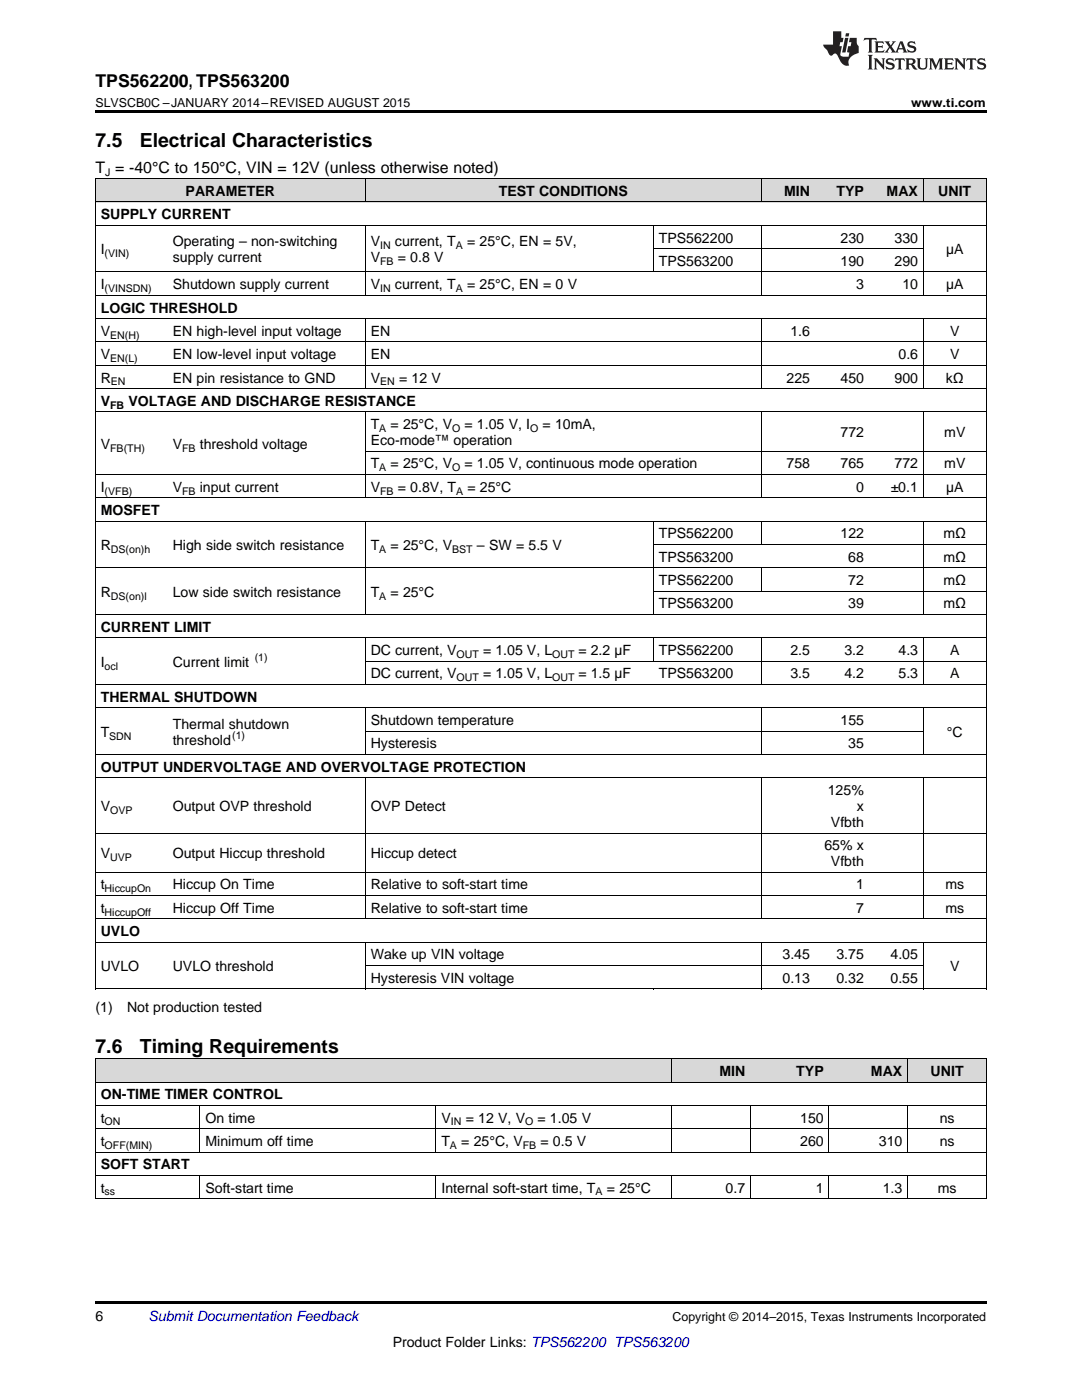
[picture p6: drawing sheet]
<svg xmlns="http://www.w3.org/2000/svg" width="216mm" height="279mm" viewBox="0 0 216 279" stroke-linecap="round" stroke-linejoin="round" font-family="sans-serif">
<defs><g id="words">
<g font-size="3.9">
<text x="19" y="29.3">7.5</text>
<text x="27.9" y="29.3">Electrical Characteristics</text>
<text x="19" y="210.1">7.6</text>
<text x="27.9" y="210.1">Timing Requirements</text>
</g>
<text font-size="3.5" x="19" y="17.3">TPS562200, TPS563200</text>
<text font-size="3.2" x="19" y="34.4">T = -40°C to 150°C, VIN = 12V (unless otherwise noted)</text>
<g font-size="2.8">
<text x="37" y="39.1">PARAMETER</text>
<text x="99.5" y="39.1">TEST CONDITIONS</text>
<text x="156.5" y="39.1">MIN</text>
<text x="166.9" y="39.1">TYP</text>
<text x="176.9" y="39.1">MAX</text>
<text x="187.2" y="39.1">UNIT</text>
<text x="20.1" y="43.7">SUPPLY CURRENT</text>
<text x="20.1" y="50.7">I</text>
<text x="34.5" y="49.1">Operating – non-switching</text>
<text x="34.5" y="52.3">supply current</text>
<text x="74" y="49.1">V</text>
<text x="74" y="52.3">V</text>
<text x="78.8" y="49.1">current, T</text>
<text x="79.4" y="52.3">= 0.8 V</text>
<text x="93.2" y="49.1">= 25°C, EN = 5V,</text>
<text x="131.4" y="48.4">TPS562200</text>
<text x="131.4" y="53.1">TPS563200</text>
<text x="167.7" y="48.4">230</text>
<text x="167.7" y="53.1">190</text>
<text x="178.5" y="48.4">330</text>
<text x="178.5" y="53.1">290</text>
<text x="188.8" y="50.7">µA</text>
<text x="20.1" y="57.7">I</text>
<text x="34.5" y="57.7">Shutdown supply current</text>
<text x="74" y="57.7">V</text>
<text x="78.8" y="57.7">current, T</text>
<text x="93.2" y="57.7">= 25°C, EN = 0 V</text>
<text x="170.8" y="57.7">3</text>
<text x="180.1" y="57.7">10</text>
<text x="188.8" y="57.7">µA</text>
<text x="20.1" y="62.4">LOGIC THRESHOLD</text>
<text x="20.1" y="67">V</text>
<text x="20.1" y="71.7">V</text>
<text x="34.5" y="67">EN high-level input voltage</text>
<text x="34.5" y="71.7">EN low-level input voltage</text>
<text x="74" y="67">EN</text>
<text x="74" y="71.7">EN</text>
<text x="157.7" y="67">1.6</text>
<text x="179.3" y="71.7">0.6</text>
<text x="189.6" y="67">V</text>
<text x="189.6" y="71.7">V</text>
<text x="20.1" y="76.3">R</text>
<text x="34.5" y="76.3">EN pin resistance to GND</text>
<text x="74" y="76.3">V</text>
<text x="79.6" y="76.3">= 12 V</text>
<text x="157" y="76.3">225</text>
<text x="167.7" y="76.3">450</text>
<text x="178.5" y="76.3">900</text>
<text x="188.7" y="76.3">kΩ</text>
<text x="20.1" y="81">V</text>
<text x="25.6" y="81">VOLTAGE AND DISCHARGE RESISTANCE</text>
<text x="20.1" y="89.6">V</text>
<text x="34.5" y="89.6">V</text>
<text x="39.9" y="89.6">threshold voltage</text>
<text x="74" y="85.7">T</text>
<text x="74" y="88.8">Eco-mode™ operation</text>
<text x="77.9" y="85.7">= 25°C, V</text>
<text x="92.7" y="85.7">= 1.05 V, I</text>
<text x="108.3" y="85.7">= 10mA,</text>
<text x="167.7" y="87.2">772</text>
<text x="188.4" y="87.2">mV</text>
<text x="74" y="93.5">T</text>
<text x="77.9" y="93.5">= 25°C, V</text>
<text x="92.7" y="93.5">= 1.05 V, continuous mode operation</text>
<text x="157" y="93.5">758</text>
<text x="167.7" y="93.5">765</text>
<text x="178.5" y="93.5">772</text>
<text x="188.4" y="93.5">mV</text>
<text x="20.1" y="98.1">I</text>
<text x="34.5" y="98.1">V</text>
<text x="39.9" y="98.1">input current</text>
<text x="74" y="98.1">V</text>
<text x="79.4" y="98.1">= 0.8V, T</text>
<text x="93.3" y="98.1">= 25°C</text>
<text x="170.8" y="98.1">0</text>
<text x="177.7" y="98.1">±0.1</text>
<text x="188.8" y="98.1">µA</text>
<text x="20.1" y="102.8">MOSFET</text>
<text x="131.4" y="107.5">TPS562200</text>
<text x="167.7" y="107.5">122</text>
<text x="188.3" y="107.5">mΩ</text>
<text x="20.1" y="109.8">R</text>
<text x="34.5" y="109.8">High side switch resistance</text>
<text x="74" y="109.8">T</text>
<text x="77.9" y="109.8">= 25°C, V</text>
<text x="95.1" y="109.8">– SW = 5.5 V</text>
<text x="131.4" y="112.1">TPS563200</text>
<text x="169.3" y="112.1">68</text>
<text x="188.3" y="112.1">mΩ</text>
<text x="20.1" y="119.1">R</text>
<text x="34.5" y="119.1">Low side switch resistance</text>
<text x="74" y="119.1">T</text>
<text x="77.9" y="119.1">= 25°C</text>
<text x="131.4" y="116.8">TPS562200</text>
<text x="169.3" y="116.8">72</text>
<text x="188.3" y="116.8">mΩ</text>
<text x="131.4" y="121.4">TPS563200</text>
<text x="169.3" y="121.4">39</text>
<text x="188.3" y="121.4">mΩ</text>
<text x="20.1" y="126.1">CURRENT LIMIT</text>
<text x="74" y="130.7">DC current, V</text>
<text x="96.4" y="130.7">= 1.05 V, L</text>
<text x="115.4" y="130.7">= 2.2 µF</text>
<text x="131.4" y="130.7">TPS562200</text>
<text x="157.7" y="130.7">2.5</text>
<text x="168.5" y="130.7">3.2</text>
<text x="179.3" y="130.7">4.3</text>
<text x="189.6" y="130.7">A</text>
<text x="20.1" y="133.1">I</text>
<text x="34.5" y="133.1">Current limit</text>
<text x="74" y="135.4">DC current, V</text>
<text x="96.4" y="135.4">= 1.05 V, L</text>
<text x="115.4" y="135.4">= 1.5 µF</text>
<text x="131.4" y="135.4">TPS563200</text>
<text x="157.7" y="135.4">3.5</text>
<text x="168.5" y="135.4">4.2</text>
<text x="179.3" y="135.4">5.3</text>
<text x="189.6" y="135.4">A</text>
<text x="20.1" y="140.1">THERMAL SHUTDOWN</text>
<text x="20.1" y="147">T</text>
<text x="34.5" y="145.5">Thermal shutdown</text>
<text x="34.5" y="148.6">threshold</text>
<text x="74" y="144.7">Shutdown temperature</text>
<text x="74" y="149.4">Hysteresis</text>
<text x="167.7" y="144.7">155</text>
<text x="169.3" y="149.4">35</text>
<text x="188.9" y="147">°C</text>
<text x="20.1" y="154">OUTPUT UNDERVOLTAGE AND OVERVOLTAGE PROTECTION</text>
<text x="20.1" y="161.9">V</text>
<text x="34.5" y="161.9">Output OVP threshold</text>
<text x="74" y="161.9">OVP Detect</text>
<text x="165.2" y="158.7">125%</text>
<text x="171" y="161.9">x</text>
<text x="165.8" y="165">Vfbth</text>
<text x="20.1" y="171.3">V</text>
<text x="34.5" y="171.3">Output Hiccup threshold</text>
<text x="74" y="171.3">Hiccup detect</text>
<text x="164.5" y="169.7">65% x</text>
<text x="165.8" y="172.9">Vfbth</text>
<text x="20.1" y="177.5">t</text>
<text x="34.5" y="177.5">Hiccup On Time</text>
<text x="74" y="177.5">Relative to soft-start time</text>
<text x="170.8" y="177.5">1</text>
<text x="188.6" y="177.5">ms</text>
<text x="20.1" y="182.2">t</text>
<text x="34.5" y="182.2">Hiccup Off Time</text>
<text x="74" y="182.2">Relative to soft-start time</text>
<text x="170.8" y="182.2">7</text>
<text x="188.6" y="182.2">ms</text>
<text x="20.1" y="186.8">UVLO</text>
<text x="74" y="191.5">Wake up VIN voltage</text>
<text x="156.1" y="191.5">3.45</text>
<text x="166.9" y="191.5">3.75</text>
<text x="177.7" y="191.5">4.05</text>
<text x="20.1" y="193.8">UVLO</text>
<text x="34.5" y="193.8">UVLO threshold</text>
<text x="74" y="196.1">Hysteresis VIN voltage</text>
<text x="156.1" y="196.1">0.13</text>
<text x="166.9" y="196.1">0.32</text>
<text x="177.7" y="196.1">0.55</text>
<text x="189.6" y="193.8">V</text>
<text x="19" y="202">(1)</text>
<text x="25.4" y="202">Not production tested</text>
<text x="143.5" y="214.7">MIN</text>
<text x="158.9" y="214.7">TYP</text>
<text x="173.8" y="214.7">MAX</text>
<text x="185.7" y="214.7">UNIT</text>
<text x="20.1" y="219.4">ON-TIME TIMER CONTROL</text>
<text x="20.1" y="224">t</text>
<text x="41" y="224">On time</text>
<text x="88.1" y="224">V</text>
<text x="92.9" y="224">= 12 V, V</text>
<text x="107.2" y="224">= 1.05 V</text>
<text x="159.7" y="224">150</text>
<text x="187.5" y="224">ns</text>
<text x="20.1" y="228.7">t</text>
<text x="20.1" y="233.4">SOFT START</text>
<text x="41" y="228.7">Minimum off time</text>
<text x="88.1" y="228.7">T</text>
<text x="92" y="228.7">= 25°C, V</text>
<text x="107.8" y="228.7">= 0.5 V</text>
<text x="159.7" y="228.7">260</text>
<text x="175.4" y="228.7">310</text>
<text x="187.5" y="228.7">ns</text>
<text x="20.1" y="238">t</text>
<text x="41" y="238">Soft-start time</text>
<text x="88.1" y="238">Internal soft-start time, T</text>
<text x="121.1" y="238">= 25°C</text>
<text x="144.8" y="238">0.7</text>
<text x="162.8" y="238">1</text>
<text x="176.1" y="238">1.3</text>
<text x="187.1" y="238">ms</text>
<text x="19" y="263.6">6</text>
<text x="78.4" y="268.9">Product Folder Links: TPS562200 TPS563200</text>
</g>
<text font-size="2.8" fill="#0000c8" x="29.6" y="263.6">Submit Documentation Feedback</text>
<g font-size="2.5">
<text x="19" y="21.4">SLVSCB0C –JANUARY 2014–REVISED AUGUST 2015</text>
<text x="181.8" y="21.4">www.ti.com</text>
<text x="134.2" y="263.6">Copyright © 2014–2015, Texas Instruments Incorporated</text>
</g>
<g font-size="2.1">
<text x="21" y="35.1">J</text>
<text x="20.9" y="51.3">(VIN)</text>
<text x="75.8" y="49.7">IN</text>
<text x="75.8" y="52.9">FB</text>
<text x="90.9" y="49.7">A</text>
<text x="20.9" y="58.3">(VINSDN)</text>
<text x="75.8" y="58.3">IN</text>
<text x="90.9" y="58.3">A</text>
<text x="22" y="67.6">EN(H)</text>
<text x="22" y="72.2">EN(L)</text>
<text x="22.1" y="76.9">EN</text>
<text x="75.8" y="76.9">EN</text>
<text x="22" y="81.6">FB</text>
<text x="75.7" y="86.2">A</text>
<text x="90.2" y="86.2">O</text>
<text x="105.8" y="86.2">O</text>
<text x="22" y="90.1">FB(TH)</text>
<text x="36.3" y="90.1">FB</text>
<text x="75.7" y="94.1">A</text>
<text x="90.2" y="94.1">O</text>
<text x="20.9" y="98.7">(VFB)</text>
<text x="36.3" y="98.7">FB</text>
<text x="75.8" y="98.7">FB</text>
<text x="91" y="98.7">A</text>
<text x="22.1" y="110.3">DS(on)h</text>
<text x="75.7" y="110.3">A</text>
<text x="90.2" y="110.3">BST</text>
<text x="22.1" y="119.7">DS(on)l</text>
<text x="75.7" y="119.7">A</text>
<text x="50.8" y="131.9">(1)</text>
<text x="91.1" y="131.3">OUT</text>
<text x="110.2" y="131.3">OUT</text>
<text x="20.9" y="133.6">ocl</text>
<text x="91.1" y="136">OUT</text>
<text x="110.2" y="136">OUT</text>
<text x="21.8" y="147.6">SDN</text>
<text x="46.3" y="147.5">(1)</text>
<text x="22" y="162.4">OVP</text>
<text x="22" y="171.8">UVP</text>
<text x="20.9" y="178.1">HiccupOn</text>
<text x="20.9" y="182.7">HiccupOff</text>
<text x="20.9" y="224.6">ON</text>
<text x="90" y="224.6">IN</text>
<text x="104.8" y="224.6">O</text>
<text x="20.9" y="229.3">OFF(MIN)</text>
<text x="89.8" y="229.3">A</text>
<text x="104.3" y="229.3">FB</text>
<text x="20.9" y="238.6">ss</text>
<text x="118.9" y="238.6">A</text>
</g>
</g></defs>
<g fill="#d8d8d8">
<path d="M19 211.3h20.9v4.7h-20.9z"/>
<path d="M39.9 211.3h47.1v4.7h-47.1z"/>
<path d="M87 211.3h47.1v4.7h-47.1z"/>
<path d="M134.1 211.3h15.7v4.7h-15.7z"/>
<path d="M149.8 211.3h15.7v4.7h-15.7z"/>
<path d="M165.5 211.3h15.7v4.7h-15.7z"/>
<path d="M181.2 211.3h15.6v4.7h-15.6z"/>
<path d="M19 35.7h14.4v4.7h-14.4z"/>
<path d="M33.4 35.7h39.5v4.7h-39.5z"/>
<path d="M72.9 35.7h57.5v4.7h-57.5z"/>
<path d="M130.4 35.7h21.5v4.7h-21.5z"/>
<path d="M151.9 35.7h10.8v4.7h-10.8z"/>
<path d="M162.7 35.7h10.8v4.7h-10.8z"/>
<path d="M173.5 35.7h10.8v4.7h-10.8z"/>
<path d="M184.3 35.7h12.5v4.7h-12.5z"/>
</g>
<g fill="#000">
<path d="M19 22h177.8v.5h-177.8zM19 197.4h.2zM72.8 197.4h.1zM130.3 197.4h.1zM151.8 197.4h.1zM184.1 197.4h.2zM196.7 197.4h.1zM19 239.3h.2zM86.9 239.3h.1zM134 239.3h.1zM149.6 239.3h.2zM165.3 239.3h.2z"/>
<path d="M181 239.3h.2zM196.7 239.3h.1zM19 259.7h177.8v.5h-177.8z"/>
</g>
<g fill="none" stroke="#000" stroke-width=".2">
<path d="M19 35.6h177.8M19.1 35.7v161.7M72.9 35.7v4.7M151.9 35.7v4.7M184.2 35.7v4.7M196.8 35.7v161.7M19 58.9h177.8M19 54.3h177.8M19 45h177.8M19 40.3h177.8M72.9 45v14M130.3 45v9.3"/>
<path d="M130.4 49.6h53.9M151.9 45v14M184.2 45v14M19 77.6h177.8M19 72.9h177.8M19 68.2h177.8M19 63.6h177.8M72.9 63.6v14M151.9 63.6v14M184.2 63.6v14M19 99.4h177.8M19 94.7h177.8"/>
<path d="M19 82.2h177.8M72.9 82.2v17.2M72.9 90h123.9M151.9 82.2v17.2M184.2 82.2v17.2M19 113.3h177.8M19 104h177.8M72.9 104v18.7M130.3 104v18.7M130.4 118h66.4M130.4 108.7h66.4M151.9 104v4.7"/>
<path d="M151.9 113.3v4.7M184.2 104v18.7M19 136.6h177.8M19 127.3h177.8M19 122.6h177.8M72.9 127.3v9.4M72.9 132h123.9M130.3 127.3v4.7M151.9 127.3v9.4M184.2 127.3v9.4M19 155.2h177.8M19 150.6h177.8"/>
<path d="M19 141.3h177.8M72.9 141.3v9.3M72.9 155.3v28.1M72.9 145.9h111.4M151.9 141.3v9.3M151.9 155.3v28.1M184.2 141.3v9.3M184.2 155.3v28.1M19 178.7h177.8M19 174.1h177.8M19 166.2h177.8M19 197.4h177.8"/>
<path d="M19 188h177.8M19 183.4h177.8M72.9 188.1v9.3M72.9 192.7h111.4M151.9 188.1v9.3M184.2 188.1v9.3M19 216h177.8M19 211.3h177.8M19.1 211.3v28M134 211.3v4.7M181.1 211.3v4.7M196.8 211.3v28"/>
<path d="M19 239.2h177.8M19 234.6h177.8M19 229.9h177.8M19 225.3h177.8M19 220.6h177.8M39.9 220.6v9.4M39.9 234.6v4.7M87 220.6v9.4M87 234.6v4.7M134 220.6v9.4M134 234.6v4.7M149.7 220.6v9.4"/>
<path d="M149.7 234.6v4.7M165.4 220.6v9.4M165.4 234.6v4.7M181.1 220.6v9.4M181.1 234.6v4.7"/>
</g>
<g fill="#231f20">
<path d="M172.5 7.6l-.1 .5 .4-.2h.6v.1v2.1l-.2 .4h.9l-.2-.4v-2.1l.1-.1h.5l.5 .2-.2-.5zM174.5 8.3l.2 .3v1.5l-.2 .4h1.8l.2-.6a1.04 1.04 0 0 1-1.3 .2v-.7h.6l.3 .2v-.6l-.3 .2h-.6v-.6l.8-.1 .4 .3-.2-.5zM176.5 8.3l.9 1.1-.9 1.1h.8l-.2-.2 .4-.7 .5 .7-.2 .2h1.5l-.2-.2 .2-.4h.9l.1 .4-.2 .2h1l-.3-.3-.7-1.9h-.5l-.9 2-.8-1 .9-1h-.8l.1 .3-.4 .5-.3-.6 .1-.2zM179.7 8.6l.4 1h-.7zM181.3 8.4a.63 .63 0 0 0-.2 .7 .63 .63 0 0 0 .6 .4l.6 .2 .1 .2a.75 .75 0 0 1-.7 .4 .75 .75 0 0 1-.6-.5l.1 .7 .1-.1a1.11 1.11 0 0 0 1.5-.6 1.13 1.13 0 0 0-1.2-.8l-.1-.4a1.04 1.04 0 0 1 1.2 .2l-.2-.5-.2 .1-.4-.2zM173.2 10.9l.2 .4v2.2l-.2 .4h1l-.3-.4v-2.2l.3-.4zM174.3 11.6l.3 .4v1.5l-.3 .4h.8l-.2-.4v-1.3l1.5 1.7v-1.9l.2-.4h-.7l.2 .4v.9l-1.1-1.3zM177 11.8a.62 .62 0 0 0-.2 .7 .62 .62 0 0 0 .6 .4l.6 .1 .1 .3a.76 .76 0 0 1-.7 .3 .76 .76 0 0 1-.7-.4l.2 .7 .1-.1a1.11 1.11 0 0 0 1.5-.6 1.13 1.13 0 0 0-1.2-.8l-.1-.4a1.04 1.04 0 0 1 1.2 .2l-.2-.6-.2 .1-.5-.1zM178.7 11.6l-.2 .6a.61 .61 0 0 1 .8-.3v1.6l-.2 .4h.9l-.2-.4v-1.6a.63 .63 0 0 1 .7 .3l-.1-.6zM180.6 11.6l.3 .4v1.5l-.3 .4h1l-.2-.2-.1-.8 .6 .2a.76 .76 0 0 0 1.2 .7l-1-1a.58 .58 0 0 0 .6-.5 .58 .58 0 0 0-.5-.6zM181.4 11.9h.1a.45 .45 0 0 1 .5 .1 .45 .45 0 0 1 .1 .5l-.8 .2zM182.9 11.6l.2 .2a2.17 2.17 0 0 0 .3 1.9 .99 .99 0 0 0 1.6-.6v-1.1l.2-.4h-.7l.2 .2a1.92 1.92 0 0 1-.2 1.8 .6 .6 0 0 1-.9-.5v-1.1l.2-.4zM185.4 11.6l.2 .4v1.5l-.2 .4h.7l-.2-.4v-1.4l.8 1.8 .8-1.8v1.4l-.2 .4h.9l-.2-.4v-1.5l.2-.4h-.8l-.6 1.5-.6-1.5zM188.4 11.6l.2 .4v1.5l-.2 .4h1.8l.1-.6a1.04 1.04 0 0 1-1.2 .1v-.6h.5l.4 .2v-.6l-.4 .2h-.5v-.7h.8l.3 .3-.1-.6zM190.5 11.6l.2 .4v1.5l-.2 .4h.7l-.2-.4v-1.3l1.5 1.7v-1.9l.2-.4h-.7l.2 .4v.9l-1.1-1.3zM192.9 11.6l-.1 .6a.61 .61 0 0 1 .7-.3l.1 1.6-.3 .4h1l-.3-.4 .1-1.6a.63 .63 0 0 1 .7 .3l-.1-.6zM195.2 11.8a.62 .62 0 0 0-.2 .7 .62 .62 0 0 0 .6 .4l.6 .1 .1 .3a.76 .76 0 0 1-.7 .3 .76 .76 0 0 1-.6-.4l.1 .7 .1-.1a1.11 1.11 0 0 0 1.6-.6 1.13 1.13 0 0 0-1.3-.8l-.1-.4a1.04 1.04 0 0 1 1.2 .2l-.1-.6-.2 .1-.5-.1z"/>
<path d="M166.2 6.3v2.6h-1.9v.4l.8 .9a.91 .91 0 0 0 1 .8 .56 .56 0 0 1 .5-.3 .56 .56 0 0 1 .5 .3l.4 .8a1.53 1.53 0 0 0 1.9 1.2 1.54 1.54 0 0 1 1-2.1l.9-.3v-1.4a1.52 1.52 0 0 1-.4-1.6h-1.3l-.2 .8h.5l-.2 .8h-.5l-.1 1v.2l.4 .1-.2 .8a1.93 1.93 0 0 1-1.6-.3l.3-1.8h-.5l.2-.8h.4l.2-.8h-.4v-1.3zM168.6 7.6l-.6 2.9h.7l.6-2.9zM168.8 6.6l-.1 .7h.6l.2-.7z"/>
</g>
<use href="#words"/>
</svg>
